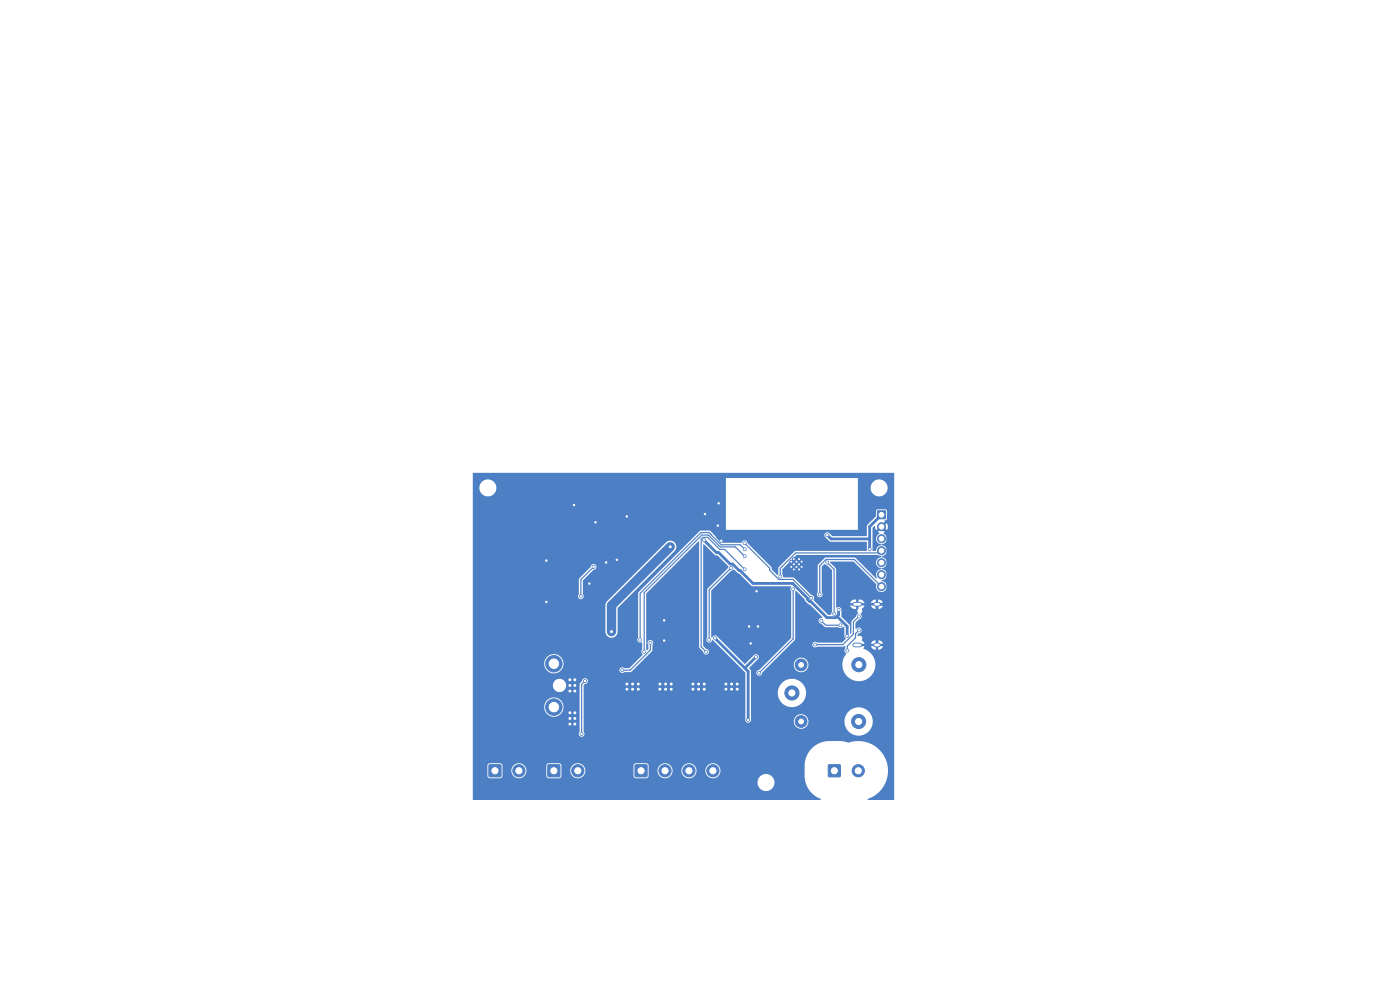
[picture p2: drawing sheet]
<svg xmlns="http://www.w3.org/2000/svg" width="297mm" height="210mm" viewBox="0 0 297 210" stroke-linecap="round" stroke-linejoin="round" font-family="sans-serif">
<g fill="#4d7fc4" stroke="#4d7fc4" stroke-width=".21">
<path d="M134.8 162.3h2.4v2.4h-2.4z"/>
<path d="M116.3 162.3h2.4v2.4h-2.4z"/>
<path d="M103.8 162.3h2.4v2.4h-2.4z"/>
<path d="M175.8 162.3h2.4v2.4h-2.4z"/>
<path d="M186.1 108.4h1.8v1.7h-1.8z"/>
<circle cx="168" cy="147" r="1.5"/>
<circle cx="169.9" cy="153" r="1.25"/>
<circle cx="182.1" cy="153" r="1.5"/>
<circle cx="182.2" cy="141" r="1.5"/>
<circle cx="169.9" cy="141" r="1.25"/>
<circle cx="117.5" cy="150" r="1.75"/>
<circle cx="117.5" cy="140.8" r="1.75"/>
<circle cx="141.1" cy="163.5" r="1.3"/>
<circle cx="146.2" cy="163.5" r="1.3"/>
<circle cx="151.2" cy="163.5" r="1.3"/>
<circle cx="122.6" cy="163.5" r="1.3"/>
<circle cx="110.1" cy="163.5" r="1.3"/>
<circle cx="167.9" cy="119.2" r=".3"/>
<circle cx="167.9" cy="120.2" r=".3"/>
<circle cx="168.4" cy="118.6" r=".3"/>
<circle cx="168.4" cy="119.7" r=".3"/>
<circle cx="168.4" cy="120.8" r=".3"/>
<circle cx="169" cy="119.2" r=".3"/>
<circle cx="169" cy="120.2" r=".3"/>
<circle cx="169.5" cy="118.6" r=".3"/>
<circle cx="169.5" cy="119.7" r=".3"/>
<circle cx="169.5" cy="120.8" r=".3"/>
<circle cx="170.1" cy="119.2" r=".3"/>
<circle cx="170.1" cy="120.2" r=".3"/>
<circle cx="182.1" cy="163.5" r="1.3"/>
<circle cx="187" cy="111.7" r=".85"/>
<circle cx="187" cy="114.3" r=".85"/>
<circle cx="187" cy="116.8" r=".85"/>
<circle cx="187" cy="119.4" r=".85"/>
<circle cx="187" cy="121.9" r=".85"/>
<circle cx="187" cy="124.4" r=".85"/>
<circle cx="142.2" cy="116" r=".4"/>
<circle cx="129.7" cy="134" r=".4"/>
<circle cx="135.4" cy="146.2" r=".4"/>
<circle cx="133" cy="109.6" r=".3"/>
<circle cx="121.9" cy="153.6" r=".4"/>
<circle cx="121.9" cy="152.4" r=".4"/>
<circle cx="121.9" cy="146.6" r=".4"/>
<circle cx="149.4" cy="145.1" r=".4"/>
<circle cx="140" cy="146.2" r=".4"/>
<circle cx="149.4" cy="146.2" r=".4"/>
<circle cx="158.9" cy="132.9" r=".3"/>
<circle cx="154" cy="146.2" r=".4"/>
<circle cx="160.8" cy="132.9" r=".3"/>
<circle cx="140.9" cy="131.6" r=".3"/>
<circle cx="120.9" cy="151.2" r=".4"/>
<circle cx="128.6" cy="119.3" r=".3"/>
<circle cx="134.2" cy="146.2" r=".4"/>
<circle cx="115.9" cy="127.7" r=".3"/>
<circle cx="153" cy="114.7" r=".3"/>
<circle cx="159.3" cy="136.5" r=".3"/>
<circle cx="140.9" cy="135.9" r=".3"/>
<circle cx="147" cy="146.2" r=".4"/>
<circle cx="125" cy="123.8" r=".3"/>
<circle cx="135.4" cy="145.1" r=".4"/>
<circle cx="134.2" cy="145.1" r=".4"/>
<circle cx="152.3" cy="111.5" r=".3"/>
<circle cx="120.9" cy="144.2" r=".4"/>
<circle cx="155.2" cy="145.1" r=".4"/>
<circle cx="120.9" cy="145.4" r=".4"/>
<circle cx="155.2" cy="146.2" r=".4"/>
<circle cx="156.4" cy="145.1" r=".4"/>
<circle cx="120.9" cy="146.6" r=".4"/>
<circle cx="120.9" cy="153.6" r=".4"/>
<circle cx="149.5" cy="109.1" r=".3"/>
<circle cx="147" cy="145.1" r=".4"/>
<circle cx="141.2" cy="146.2" r=".4"/>
<circle cx="130.9" cy="118.8" r=".3"/>
<circle cx="133" cy="146.2" r=".4"/>
<circle cx="148.2" cy="146.2" r=".4"/>
<circle cx="154" cy="145.1" r=".4"/>
<circle cx="120.9" cy="152.4" r=".4"/>
<circle cx="140" cy="145.1" r=".4"/>
<circle cx="121.8" cy="107.1" r=".3"/>
<circle cx="160.5" cy="125.4" r=".3"/>
<circle cx="121.9" cy="145.4" r=".4"/>
<circle cx="126.3" cy="110.8" r=".3"/>
<circle cx="156.4" cy="146.2" r=".4"/>
<circle cx="121.9" cy="151.2" r=".4"/>
<circle cx="148.2" cy="145.1" r=".4"/>
<circle cx="142.4" cy="146.2" r=".4"/>
<circle cx="152.5" cy="106.8" r=".3"/>
<circle cx="121.9" cy="144.2" r=".4"/>
<circle cx="141.2" cy="145.1" r=".4"/>
<circle cx="133" cy="145.1" r=".4"/>
<circle cx="115.9" cy="118.9" r=".3"/>
<circle cx="142.4" cy="145.1" r=".4"/>
<circle cx="123.4" cy="155.7" r=".3"/>
<circle cx="124.1" cy="144.5" r=".3"/>
<circle cx="179.7" cy="134.9" r=".3"/>
<circle cx="177.9" cy="129.4" r=".3"/>
<circle cx="149.4" cy="114.6" r=".3"/>
<circle cx="175.5" cy="113.5" r=".3"/>
<circle cx="184.5" cy="116.5" r=".3"/>
<circle cx="123.2" cy="126.5" r=".3"/>
<circle cx="125.9" cy="120.3" r=".3"/>
<circle cx="158.7" cy="152.7" r=".3"/>
<circle cx="151.7" cy="135.4" r=".3"/>
<circle cx="160.4" cy="139.4" r=".3"/>
<circle cx="158" cy="116.5" r=".3"/>
<circle cx="135.8" cy="135.7" r=".3"/>
<circle cx="158" cy="118" r=".3"/>
<circle cx="136.7" cy="138.3" r=".3"/>
<circle cx="138" cy="136.4" r=".3"/>
<circle cx="132" cy="142.2" r=".3"/>
<circle cx="155.1" cy="120.5" r=".3"/>
<circle cx="150.5" cy="135.7" r=".3"/>
<circle cx="149.8" cy="138.3" r=".3"/>
<circle cx="158" cy="120.8" r=".3"/>
<circle cx="161.1" cy="142.7" r=".3"/>
<circle cx="168.3" cy="125" r=".3"/>
<circle cx="158" cy="115.2" r=".3"/>
<circle cx="172.1" cy="126.8" r=".3"/>
<circle cx="165.5" cy="122.3" r=".3"/>
<circle cx="173.9" cy="126.1" r=".3"/>
<circle cx="174.2" cy="131.7" r=".3"/>
<circle cx="178.3" cy="132.6" r=".3"/>
<circle cx="175.5" cy="119.3" r=".3"/>
<circle cx="176.9" cy="130.2" r=".3"/>
<circle cx="182.2" cy="133.7" r=".3"/>
<circle cx="179.8" cy="138" r=".3"/>
<circle cx="182.2" cy="130.8" r=".3"/>
<circle cx="172.9" cy="136.7" r=".3"/>
</g>
<path d="M181.3 136.8h1.1M181.3 128.2h1.1M185.7 136.8h.6M185.7 128.2h.6" fill="none" stroke="#4d7fc4" stroke-width="1"/>
<path d="M142.2 116l-12.5 12.4v5.6" fill="none" stroke="#4d7fc4" stroke-width="2"/>
<g fill="none" stroke="#4d7fc4" stroke-width=".6">
<path d="M115.9 118.9v8.8M121.8 107.1v.4l3.2 3.3h1.3l.9 .9h3.7M128.6 119.3v.9l-3.6 3.6M130.9 111.7v7.1M133 109.6l-2.1 2.1M149.4 114.6l2.6 2.6h.5l2.4 2.5h.5l1.4 1.3h.2l2.7 2.8h8.5l3.1 3.1v.2l.5 .5h.2l3.4 3.4h1.9l.6-.6v-1M149.5 109.1h.3l2.5 2.4M152.3 111.5v2.5l.7 .7M152.4 106.8v4.5l-.1 .2M167.9 119.2h1.1M168.4 118.6v2.2M175.5 113.5l.8 .8h8.2"/>
<path d="M187 111.7l1.4 1.4v14.1l-1 1h-1.4v8.6M187 109.2l-2.5 2.5v4.8M140.9 131.6v4.3M151.7 135.4l6.3 6.3M158.9 132.9l1 .9M160.4 139.4l-2.4 2.3M160.5 125.4v7.2l.3 .3-1.5 1.5v2.1M167.9 120.3h.5M177.6 130.7l2.1 2.2v2M158 141.7l.7 .7v10.3"/>
</g>
<g fill="none" stroke="#4d7fc4" stroke-width=".25">
<path d="M158 118l-2-2h-3.2l-2.5-2.5h-1.4l-12.2 12.2v12.6M158 115.2l5.3 5.3v.5l1.9 1.9h3l3.9 3.9M158 116.5l-.9-.9h-4.1l-2.6-2.6h-1.7l-12.9 12.9v9.8M175.5 119.3l1.4 1.5v9.4M187 116.8l-.5 .5h-17.7l-3.3 3.3v1.7M125.9 120.3l-2.7 2.7v3.5M138 136.4v1.5l-4.3 4.3h-1.7M155.1 120.5l-4.6 4.6v10.6M158 120.8l-4.2-4.3h-1.1l-2.6-2.5h-1l-.4 .4v22.8l1.1 1.1M168.3 125v10.5l-7.2 7.2M174.2 131.7l1 .9h3.1M182.2 133.7l-.7 .7v.9l-1.7 1.7v1"/>
<path d="M182.2 130.8l-1.2 1.1v2.6l-2.2 2.2h-5.9M187 124.4l-5.7-5.7h-6.1l-1.3 1.3v6.1M124.1 144.5l-.7 .7v10.5"/>
</g>
<g fill="#4d7fc4">
<path d="M169 117.8l17.2-.1 .8 .4a1.24 1.24 0 0 0-1.2 1.3 1.24 1.24 0 0 0 1.2 1.2v.1a1.3 1.3 0 0 0-1 1.9l-.2 .1-4.4-4.4h-6.2l-1.7 1.7v5.6a.62 .62 0 0 0 0 .9 .62 .62 0 0 0 .8 0 .62 .62 0 0 0 0-.9v-5.4l.7-.5 .5 .3 1 1v8.7l-.2 .6-.6 .1-3.1-3a.76 .76 0 0 0-.6-1.3l-3.5-3.5-2.4-.2-.1-.6v-1.1z"/>
<path d="M185.1 111.9l.3-.3h.2l.3 .9 .6-.6 .4 .3-.7 .7 .4 .2a1.27 1.27 0 0 0-.7 1.4 1.27 1.27 0 0 0 1.1 1v.1a1.53 1.53 0 0 0-1.3 1.3h-.5l-.1-.2z"/>
<path d="M100.3 100.4l89.3-.1 .1 69.3-.1 .1h-5.4l-.2-.1a6.4 6.4 0 0 0 4-8.2 6.4 6.4 0 0 0-8.2-3.9l-1.3-.3h-2.7a5.2 5.2 0 0 0-5.1 5.1v2.7a5.5 5.5 0 0 0 3.5 4.6l-.2 .1h-73.6l-.1-.1v-3.7h60.4v.2a1.8 1.8 0 0 0 2.7 1.4 1.8 1.8 0 0 0 0-3 1.8 1.8 0 0 0-2.7 1.4h-60.4v-3.5h3.1v2.3l.5 .4h2.3l.4-.4v-1.3h1.9a1.6 1.6 0 0 0 2.1 1.6 1.6 1.6 0 0 0 .7-2.6h4.6v2.3l.5 .4h2.3l.4-.4v-1.3h1.9a1.6 1.6 0 0 0 2.1 1.6 1.6 1.6 0 0 0 .7-2.6h10.6v2.3l.5 .4h2.3l.4-.4v-1.3h1.9a1.61 1.61 0 0 0 1.6 1.7 1.61 1.61 0 0 0 1.6-1.7h1.9v.2a1.61 1.61 0 0 0 1.7 1.5 1.61 1.61 0 0 0 1.5-1.7h1.8v.2a1.61 1.61 0 0 0 2.5 1.3 1.61 1.61 0 0 0 0-2.8 1.61 1.61 0 0 0-2.5 1.3h-1.8l-.1-.3a1.61 1.61 0 0 0-1.7-1.2 1.61 1.61 0 0 0-1.4 1.5h-1.9l-.1-.3a1.61 1.61 0 0 0-1.6-1.2 1.61 1.61 0 0 0-1.5 1.5h-1.9v-1.1l-.5-.4h-2.3l-.4 .5h-10.6l-.2-.1a1.61 1.61 0 0 0-2.6 1.1h-1.9v-1.1l-.5-.4h-2.3l-.4 .5h-4.6l-.2-.1a1.61 1.61 0 0 0-2.6 1.1h-1.9v-1.1l-.5-.4h-2.3l-.4 .5h-3.1v-6.8h22.5v.2a.62 .62 0 0 0 .9 .4 .62 .62 0 0 0 .1-1v-9.8l.3-.3a.62 .62 0 0 0 .6-.6 .62 .62 0 0 0-.6-.6 .62 .62 0 0 0-.6 .6l-.5 .6v10.1l-.2 .4h-22.5v-5.7h15.1v.2a2.05 2.05 0 0 0 3.2 1.7 2.05 2.05 0 0 0 0-3.6 2.05 2.05 0 0 0-3.2 1.7h-15.1v-4.6h17v.2a1.4 1.4 0 0 0 2.1 1.1 1.4 1.4 0 0 0 0-2.4 1.4 1.4 0 0 0-2.1 1.1h-17v-4.6h15.1v.2a2.05 2.05 0 0 0 1.5 1.9 2.05 2.05 0 0 0 2.2-.7h12.3v.1a.63 .63 0 0 0 .4 .5 .63 .63 0 0 0 .7-.1l1.5-.1 4.3-4.4 .1-1.3a.62 .62 0 0 0 0-.9 .62 .62 0 0 0-.9 0 .62 .62 0 0 0 0 .9v.9l-.3 .2-.1-.1v-11.9l11.1-11 .1 22.4 .9 .9a.62 .62 0 0 0 .6 .7 .62 .62 0 0 0 .6-.7 .62 .62 0 0 0-.6-.6l-.6-.6v-21.4l.1-.2 2.3 2.3 .6 .1 2.3 2.4v.3l-4.4 4.4-.1 10.4a.63 .63 0 0 0 .3 1 .63 .63 0 0 0 .8-.5l7 6.9v10.2a.6 .6 0 0 0 .6 .4 .6 .6 0 0 0 .6-.4h9.1v.3a1.55 1.55 0 0 0 1.7 1.4 1.55 1.55 0 0 0 1.4-1.7h7.6v.3a3 3 0 0 0 4.6 2.4 3 3 0 0 0 0-5.1 3 3 0 0 0-4.6 2.4h-7.6v-.2a1.56 1.56 0 0 0-1.7-1.2 1.56 1.56 0 0 0-1.4 1.4h-9.1v-6.1h5.7a3 3 0 0 0 4.3 2.9 3 3 0 0 0 .5-5.1 3 3 0 0 0-4.8 1.9v.3h-5.7v-4.4l-.4-.7 2-2.2a.6 .6 0 0 0-.2-.6 .6 .6 0 0 0-.8 .1l-1.9 1.8-5.9-5.9a.73 .73 0 0 0-1.1 .4l-.1-.1v-9.9l4.2-4.2 .7-.3 3.7 3.5 8.3 .1 .1 .2a.69 .69 0 0 0-.1 .9v9.9l-6.7 6.7a.62 .62 0 0 0-.7 .6 .62 .62 0 0 0 .7 .6 .62 .62 0 0 0 .6-.6l1.8-1.8h4.9v.3a1.56 1.56 0 0 0 2.4 1.2 1.56 1.56 0 0 0 0-2.7 1.56 1.56 0 0 0-2.4 1.2h-4.9l5.2-5.2 .1-10.3h.1l1.8 1.7 .3 .5 .8 .7 2.6 2.6v.2a.64 .64 0 0 0-.8 .5 .64 .64 0 0 0 .7 .7l.8 .8h2.8a.75 .75 0 0 0 1-.2l.2 .3v1.8l.3 .5-.7 .8h-5.4a.61 .61 0 0 0-.8 .1 .61 .61 0 0 0 0 .8 .61 .61 0 0 0 .9 0h5.5l.3-.2 .1 .6a.72 .72 0 0 0 .2 1.1 3.5 3.5 0 0 0 .9 5.3 3.5 3.5 0 0 0 5.1-1.6 3.5 3.5 0 0 0-2.3-4.8l.2-.5h-.8l.1-.2-.1-.3h3l-.1 .2 .1 .3h-.8a.99 .99 0 0 0 1 .7v-.7h.5v.7l.7-.2 .3-.5h-.8l.1-.2-.1-.3h.8a.99 .99 0 0 0-1-.8v.7h-.5v-.7h-.1l-.6 .2-.3 .6h-1.4l-.6-.8a.64 .64 0 0 0-.1-.7 .64 .64 0 0 0-.7-.2l-.1-.3 .3-.2a.64 .64 0 0 0 .5-1 .64 .64 0 0 0-1.1 0l-.1-1.3 .7-.7a.68 .68 0 0 0 .6-.5 .68 .68 0 0 0-.3-.7l.1-.1a.77 .77 0 0 0 .2-1l.6-.7h-.8l.1-.2-.1-.3h3l-.1 .2 .1 .3h-.8a.99 .99 0 0 0 1 .8v-.7h.5v.7l.7-.2 .3-.6h-.8l.1-.2-.1-.3h.8a.99 .99 0 0 0-1-.7v.7h-.5v-.7h-.1l-.6 .2-.3 .5h-1.4a1.05 1.05 0 0 0-1.3-.7v.7h-.5v-.7l-.9 .2-.3 .5h.8l-.2 .2 .2 .3h-.8a1.05 1.05 0 0 0 1.2 .8v-.7h.5v.7a.7 .7 0 0 0 0 .9l-1.5 1.7v2.5l-.2 .1-.1-1.7-1.9-2 .1-1.5a.97 .97 0 0 0-1.1-.4v-8.1l-1.3-1.3 .1-.3h4.9l4.8 4.9a1.18 1.18 0 0 0 .9 1.5 1.18 1.18 0 0 0 1.4-1 1.18 1.18 0 0 0-1.2-1.3v-.1a1.21 1.21 0 0 0 1.1-1.2 1.21 1.21 0 0 0-1.1-1.2v-.2a1.21 1.21 0 0 0 1.1-1.2 1.21 1.21 0 0 0-1.1-1.2v-.1a1.21 1.21 0 0 0 1.1-1.2 1.21 1.21 0 0 0-1.1-1.2v-.1a1.22 1.22 0 0 0 1.1-1.1 1.22 1.22 0 0 0-.7-1.3l.4-.2-.7-.7 .4-.3 .7 .5a1.34 1.34 0 0 0-.1-1.4l-.6 .6-.4-.3 .7-.7-.1-.2 .4-.3v-1.9l-.2-.2-1.8 .1-.2 .2-.1 1.2-1.9 2-.1 2.2h-7.2l-.9-.7h-.4l-.4 .3v.4l1 1.1 .3 .1h7.6l.1 1.9-15.2 .1-3.5 3.4-.2 1.7-1.3-1.2-.1-.5-5-5a.71 .71 0 0 0-.6-.6 .71 .71 0 0 0-.7 .5l-4.1-.1-2.6-2.5h-2.2l-13 13.1v9.6a.65 .65 0 0 0 0 .8 .65 .65 0 0 0 .8 .2v1.6a.74 .74 0 0 0 .2 1l-2.8 2.8h-1.2a.6 .6 0 0 0-1 .4h-12.3l.1-.2a2.05 2.05 0 0 0-1-3 2.05 2.05 0 0 0-2.8 1.8h-15.1v-12.1h28.1l.1 5.7a1.31 1.31 0 0 0 1.3 1 1.31 1.31 0 0 0 1.2-1.2v-5.1l12.2-12.2a1.3 1.3 0 0 0-.1-1.7 1.3 1.3 0 0 0-1.8-.1l-12.6 12.6-.3 1h-28.1v-2.2h22.3v.2a.62 .62 0 0 0 .9 .4 .62 .62 0 0 0 .2-1v-2.9l2.2-2.2a.62 .62 0 0 0 .6-.6 .62 .62 0 0 0-.6-.7 .62 .62 0 0 0-.6 .7l-2.5 2.5v3.2l-.2 .4h-22.3v-14h81.7v-9h2.7a1.8 1.8 0 0 0 2.5 1.8 1.8 1.8 0 0 0 .4-3.1 1.8 1.8 0 0 0-2.9 1v.3h-2.7v-2h-28v11h-53.7v-9h1.4a1.8 1.8 0 0 0 2.5 1.8 1.8 1.8 0 0 0 .4-3.1 1.8 1.8 0 0 0-2.9 1v.3h-1.4z"/>
</g>
<g fill="#fff" stroke="#fff" stroke-width=".21">
<circle cx="142.2" cy="116" r=".2"/>
<circle cx="129.7" cy="134" r=".2"/>
<circle cx="135.4" cy="146.2" r=".2"/>
<circle cx="133" cy="109.6" r=".15"/>
<circle cx="122" cy="153.6" r=".2"/>
<circle cx="122" cy="152.4" r=".2"/>
<circle cx="122" cy="146.6" r=".2"/>
<circle cx="149.4" cy="145.1" r=".2"/>
<circle cx="140" cy="146.2" r=".2"/>
<circle cx="149.4" cy="146.2" r=".2"/>
<circle cx="158.9" cy="132.9" r=".15"/>
<circle cx="154" cy="146.2" r=".2"/>
<circle cx="160.8" cy="132.9" r=".15"/>
<circle cx="140.9" cy="131.6" r=".15"/>
<circle cx="120.9" cy="151.2" r=".2"/>
<circle cx="128.6" cy="119.3" r=".15"/>
<circle cx="134.2" cy="146.2" r=".2"/>
<circle cx="115.9" cy="127.7" r=".15"/>
<circle cx="153" cy="114.7" r=".15"/>
<circle cx="159.3" cy="136.5" r=".15"/>
<circle cx="140.9" cy="135.9" r=".15"/>
<circle cx="147" cy="146.2" r=".2"/>
<circle cx="125" cy="123.8" r=".15"/>
<circle cx="135.4" cy="145.1" r=".2"/>
<circle cx="134.2" cy="145.1" r=".2"/>
<circle cx="152.3" cy="111.5" r=".15"/>
<circle cx="120.9" cy="144.2" r=".2"/>
<circle cx="155.2" cy="145.1" r=".2"/>
<circle cx="120.9" cy="145.4" r=".2"/>
<circle cx="155.2" cy="146.2" r=".2"/>
<circle cx="156.4" cy="145.1" r=".2"/>
<circle cx="120.9" cy="146.6" r=".2"/>
<circle cx="120.9" cy="153.6" r=".2"/>
<circle cx="149.5" cy="109" r=".15"/>
<circle cx="147" cy="145.1" r=".2"/>
<circle cx="141.2" cy="146.2" r=".2"/>
<circle cx="130.9" cy="118.7" r=".15"/>
<circle cx="133" cy="146.2" r=".2"/>
<circle cx="148.2" cy="146.2" r=".2"/>
<circle cx="154" cy="145.1" r=".2"/>
<circle cx="120.9" cy="152.4" r=".2"/>
<circle cx="140" cy="145.1" r=".2"/>
<circle cx="121.8" cy="107.1" r=".15"/>
<circle cx="160.5" cy="125.4" r=".15"/>
<circle cx="122" cy="145.4" r=".2"/>
<circle cx="126.3" cy="110.8" r=".15"/>
<circle cx="156.4" cy="146.2" r=".2"/>
<circle cx="122" cy="151.2" r=".2"/>
<circle cx="148.2" cy="145.1" r=".2"/>
<circle cx="142.4" cy="146.2" r=".2"/>
<circle cx="152.4" cy="106.8" r=".15"/>
<circle cx="122" cy="144.2" r=".2"/>
<circle cx="141.2" cy="145.1" r=".2"/>
<circle cx="133" cy="145.1" r=".2"/>
<circle cx="115.9" cy="118.9" r=".15"/>
<circle cx="142.4" cy="145.1" r=".2"/>
<circle cx="123.4" cy="155.7" r=".15"/>
<circle cx="124.1" cy="144.5" r=".15"/>
<circle cx="179.7" cy="134.9" r=".15"/>
<circle cx="177.9" cy="129.4" r=".15"/>
<circle cx="149.4" cy="114.6" r=".15"/>
<circle cx="175.5" cy="113.5" r=".15"/>
<circle cx="184.5" cy="116.5" r=".15"/>
<circle cx="123.2" cy="126.5" r=".15"/>
<circle cx="125.9" cy="120.3" r=".15"/>
<circle cx="158.7" cy="152.7" r=".15"/>
<circle cx="151.7" cy="135.4" r=".15"/>
<circle cx="160.4" cy="139.4" r=".15"/>
<circle cx="158" cy="116.5" r=".15"/>
<circle cx="135.8" cy="135.7" r=".15"/>
<circle cx="158" cy="118" r=".15"/>
<circle cx="136.7" cy="138.3" r=".15"/>
<circle cx="138" cy="136.4" r=".15"/>
<circle cx="132" cy="142.1" r=".15"/>
<circle cx="155.1" cy="120.5" r=".15"/>
<circle cx="150.5" cy="135.7" r=".15"/>
<circle cx="149.8" cy="138.3" r=".15"/>
<circle cx="158" cy="120.8" r=".15"/>
<circle cx="161.1" cy="142.7" r=".15"/>
<circle cx="168.3" cy="125" r=".15"/>
<circle cx="158" cy="115.2" r=".15"/>
<circle cx="172.1" cy="126.8" r=".15"/>
<circle cx="165.5" cy="122.3" r=".15"/>
<circle cx="173.9" cy="126.1" r=".15"/>
<circle cx="174.2" cy="131.7" r=".15"/>
<circle cx="178.3" cy="132.6" r=".15"/>
<circle cx="175.5" cy="119.3" r=".15"/>
<circle cx="176.9" cy="130.2" r=".15"/>
<circle cx="182.2" cy="133.7" r=".15"/>
<circle cx="179.8" cy="138" r=".15"/>
<circle cx="182.2" cy="130.8" r=".15"/>
<circle cx="172.9" cy="136.7" r=".15"/>
<circle cx="168" cy="147" r=".65"/>
<circle cx="169.9" cy="153.1" r=".5"/>
<circle cx="182.1" cy="153" r=".65"/>
<circle cx="182.2" cy="141" r=".65"/>
<circle cx="169.9" cy="141" r=".5"/>
<circle cx="118.7" cy="145.4" r="1.2"/>
<circle cx="117.5" cy="150" r="1"/>
<circle cx="117.5" cy="140.8" r="1"/>
<circle cx="136" cy="163.5" r=".65"/>
<circle cx="141.1" cy="163.5" r=".65"/>
<circle cx="146.2" cy="163.5" r=".65"/>
<circle cx="151.2" cy="163.5" r=".65"/>
<circle cx="117.5" cy="163.5" r=".65"/>
<circle cx="122.6" cy="163.5" r=".65"/>
<circle cx="105" cy="163.5" r=".65"/>
<circle cx="110.1" cy="163.5" r=".65"/>
<circle cx="167.9" cy="119.2" r=".1"/>
<circle cx="167.9" cy="120.2" r=".1"/>
<circle cx="168.4" cy="118.6" r=".1"/>
<circle cx="168.4" cy="119.7" r=".1"/>
<circle cx="168.4" cy="120.8" r=".1"/>
<circle cx="169" cy="119.2" r=".1"/>
<circle cx="169" cy="120.2" r=".1"/>
<circle cx="169.5" cy="118.6" r=".1"/>
<circle cx="169.5" cy="119.7" r=".1"/>
<circle cx="169.5" cy="120.8" r=".1"/>
<circle cx="170.1" cy="119.2" r=".1"/>
<circle cx="170.1" cy="120.2" r=".1"/>
<circle cx="177" cy="163.5" r=".65"/>
<circle cx="182.1" cy="163.5" r=".65"/>
<circle cx="162.5" cy="166" r="1.6"/>
<circle cx="103.5" cy="103.5" r="1.6"/>
<circle cx="186.5" cy="103.5" r="1.6"/>
<circle cx="182.4" cy="135.4" r=".32"/>
<circle cx="182.4" cy="129.6" r=".32"/>
<circle cx="187" cy="109.2" r=".5"/>
<circle cx="187" cy="111.7" r=".5"/>
<circle cx="187" cy="114.3" r=".5"/>
<circle cx="187" cy="116.8" r=".5"/>
<circle cx="187" cy="119.4" r=".5"/>
<circle cx="187" cy="121.9" r=".5"/>
<circle cx="187" cy="124.4" r=".5"/>
</g>
<path d="M181.3 136.8h1.1M181.3 128.2h1.1M185.7 136.8h.6M185.7 128.2h.6" fill="none" stroke="#fff" stroke-width=".6"/>
</svg>
